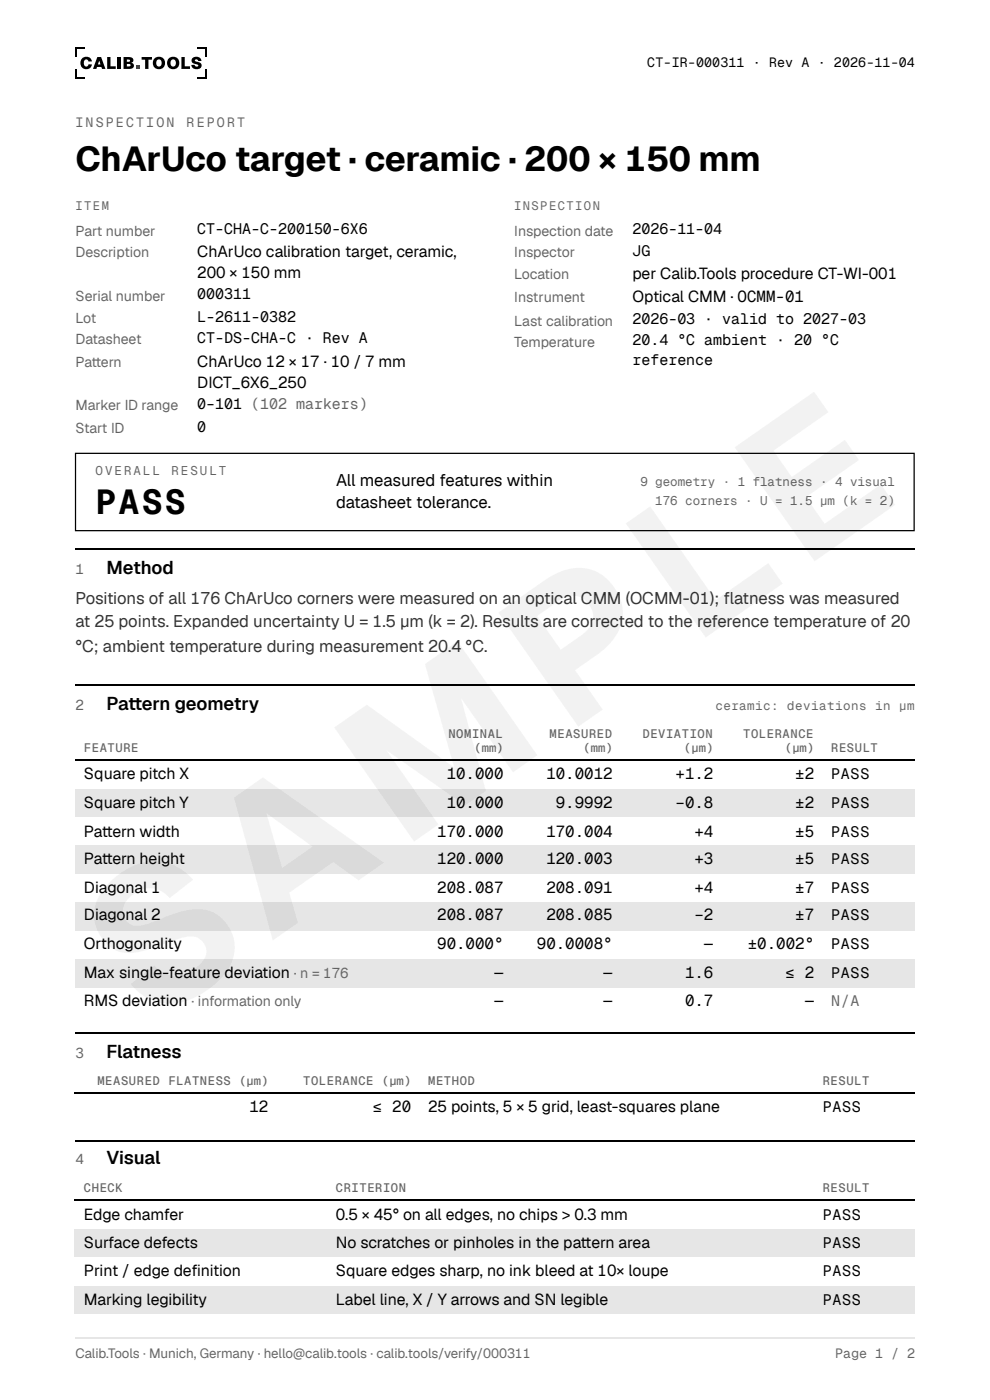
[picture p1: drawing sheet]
<svg xmlns="http://www.w3.org/2000/svg" width="210mm" height="297mm" viewBox="0 0 210 297" stroke-linecap="round" stroke-linejoin="round" font-family="sans-serif">
<defs><g id="words">
<text font-size="41.6" x="31.5" y="218" transform="rotate(-35 31.5 218)">SAMPLE</text>
<g font-size="7.4">
<text x="16" y="36.2">ChArUco target · ceramic · 200 × 150 mm</text>
<text x="20.3" y="109">PASS</text>
</g>
<g font-size="3.9">
<text x="22.6" y="121.7">Method</text>
<text x="22.6" y="150.5">Patern geometry</text>
<text x="27.2" y="150.5">t</text>
<text x="22.6" y="224.4">Flatness</text>
<text x="22.6" y="246.9">Visual</text>
</g>
<g font-size="3.5">
<text x="71.3" y="103.2">All measured features within</text>
<text x="71.3" y="107.7">datasheet tolerance.</text>
</g>
<g font-size="3.5" fill="#333">
<text x="16" y="128.1">Positions of all 176 ChArUco corners were measured on an optical CMM (OCMM-01); fl atness was measured</text>
<text x="16" y="133.1">at 25 points. Expanded uncertainty U = 1.5 µm (k = 2). Results are corrected to the reference temperature of 20</text>
<text x="16" y="138.4">°C; ambient temperature during measurement 20.4 °C.</text>
</g>
<g font-size="3.3">
<text x="41.8" y="54.5">ChArUco calibration target, ceramic,</text>
<text x="41.8" y="59">200 × 150 mm</text>
<text x="134.1" y="59.3">per Calib.Tools procedure CT-WI-001</text>
<text x="134.1" y="64">Optical CMM · OCMM-01</text>
<text x="41.8" y="77.8">ChArUco 12 × 17 · 10 / 7 mm</text>
<text x="41.8" y="82.3">DICT_6X6_250</text>
<text x="17.8" y="165.4">Square pitch X</text>
<text x="94.7" y="165.4">10.000</text>
<text x="115.8" y="165.4">10.0012</text>
<text x="143.2" y="165.4">+1.2</text>
<text x="168.6" y="165.4">±2</text>
<text x="17.8" y="171.4">Square pitch Y</text>
<text x="94.7" y="171.4">10.000</text>
<text x="117.8" y="171.4">9.9992</text>
<text x="143.2" y="171.4">−0.8</text>
<text x="168.6" y="171.4">±2</text>
<text x="17.8" y="177.5">Patern width</text>
<text x="21.6" y="177.5">t</text>
<text x="92.7" y="177.5">170.000</text>
<text x="115.8" y="177.5">170.004</text>
<text x="147.2" y="177.5">+4</text>
<text x="168.6" y="177.5">±5</text>
<text x="17.8" y="183.4">Patern height</text>
<text x="21.6" y="183.4">t</text>
<text x="92.7" y="183.4">120.000</text>
<text x="115.8" y="183.4">120.003</text>
<text x="147.2" y="183.4">+3</text>
<text x="168.6" y="183.4">±5</text>
<text x="17.8" y="189.4">Diagonal 1</text>
<text x="92.7" y="189.4">208.087</text>
<text x="115.8" y="189.4">208.091</text>
<text x="147.2" y="189.4">+4</text>
<text x="168.6" y="189.4">±7</text>
<text x="17.8" y="195.3">Diagonal 2</text>
<text x="92.7" y="195.3">208.087</text>
<text x="115.8" y="195.3">208.085</text>
<text x="147.2" y="195.3">−2</text>
<text x="168.6" y="195.3">±7</text>
<text x="17.8" y="201.3">Orthogonality</text>
<text x="92.7" y="201.3">90.000°</text>
<text x="113.8" y="201.3">90.0008°</text>
<text x="149.2" y="201.3">—</text>
<text x="158.5" y="201.3">±0.002°</text>
<text x="17.8" y="207.4">Max single-feature deviation · n = 176</text>
<text x="104.8" y="207.4">—</text>
<text x="127.9" y="207.4">—</text>
<text x="145.2" y="207.4">1.6</text>
<text x="166.6" y="207.4">≤ 2</text>
<text x="17.8" y="213.5">RMS deviation · information only</text>
<text x="104.8" y="213.5">—</text>
<text x="127.9" y="213.5">—</text>
<text x="145.2" y="213.5">0.7</text>
<text x="170.6" y="213.5">—</text>
<text x="52.9" y="236">12</text>
<text x="79.1" y="236">≤ 20</text>
<text x="90.8" y="236">25 points, 5 × 5 grid, least-squares plane</text>
<text x="17.8" y="258.8">Edge chamfer</text>
<text x="71.2" y="258.8">0.5 × 45° on all edges, no chips &gt; 0.3 mm</text>
<text x="17.8" y="264.8">Surface defects</text>
<text x="71.2" y="264.8">No scratches or pinholes in the patern area</text>
<text x="123.1" y="264.8">t</text>
<text x="17.8" y="270.7">Print / edge defi nition</text>
<text x="71.2" y="270.7">Square edges sharp, no ink bleed at 10× loupe</text>
<text x="17.8" y="276.8">Marking legibility</text>
<text x="71.2" y="276.8">Label line, X / Y arrows and SN legible</text>
</g>
<g font-size="3.2">
<text x="41.8" y="49.7">CT-CHA-C-200150-6X6</text>
<text x="134.1" y="49.7">2026-11-04</text>
<text x="134.1" y="54.2">JG</text>
<text x="41.8" y="63.5">000311</text>
<text x="41.8" y="68.3">L-2611-0382</text>
<text x="134.1" y="68.8">2026-03 · valid to 2027-03</text>
<text x="41.8" y="72.8">CT-DS-CHA-C · Rev A</text>
<text x="134.1" y="73.3">20.4 °C ambient · 20 °C</text>
<text x="134.1" y="77.5">reference</text>
<text x="41.8" y="86.8">0–101 (102 markers)</text>
<text x="41.8" y="91.5">0</text>
<text x="176.2" y="165.4">PASS</text>
<text x="176.2" y="171.4">PASS</text>
<text x="176.2" y="177.5">PASS</text>
<text x="176.2" y="183.4">PASS</text>
<text x="176.2" y="189.4">PASS</text>
<text x="176.2" y="195.3">PASS</text>
<text x="176.2" y="201.3">PASS</text>
<text x="176.2" y="207.4">PASS</text>
<text x="174.4" y="236">PASS</text>
<text x="174.4" y="258.8">PASS</text>
<text x="174.4" y="264.8">PASS</text>
<text x="174.4" y="270.7">PASS</text>
<text x="174.4" y="276.8">PASS</text>
</g>
<text font-size="3.2" fill="#666" x="176.2" y="213.5">N/A</text>
<g font-size="3" fill="#666">
<text x="16" y="50">Part number</text>
<text x="109" y="50">Inspection date</text>
<text x="16" y="54.5">Description</text>
<text x="109" y="54.5">Inspector</text>
<text x="109" y="59.3">Location</text>
<text x="16" y="63.8">Serial number</text>
<text x="109" y="64">Instrument</text>
<text x="16" y="68.5">Lot</text>
<text x="109" y="69.1">Last calibration</text>
<text x="16" y="73">Datasheet</text>
<text x="16" y="77.8">Patern</text>
<text x="19.4" y="77.8">t</text>
<text x="109" y="73.6">Temperature</text>
<text x="16" y="87">Marker ID range</text>
<text x="16" y="91.8">Start ID</text>
<text x="16" y="121.7">1</text>
<text x="16" y="150.5">2</text>
<text x="16" y="224.4">3</text>
<text x="16" y="246.9">4</text>
</g>
<text font-size="2.8" x="137.2" y="14.3">CT-IR-000311 · Rev A · 2026-11-04</text>
<g font-size="2.8" fill="#666">
<text x="16" y="27">INSPECTION</text>
<text x="39.6" y="27">REPORT</text>
<text x="16" y="288.1">Calib.Tools · Munich, Germany · hello@calib.tools · calib.tools/verify/000311</text>
<text x="177.1" y="288.1">Page 1 / 2</text>
</g>
<g font-size="2.6" fill="#666">
<text x="16" y="44.4">ITEM</text>
<text x="109" y="44.4">INSPECTION</text>
<text x="20.3" y="100.8">OVERALL</text>
<text x="36.3" y="100.8">RESULT</text>
<text x="135.8" y="103.2">9 geometry · 1 flatness · 4 visual</text>
<text x="138.9" y="107.2">176 corners · U = 1.5 µm (k = 2)</text>
<text x="151.7" y="150.5">ceramic: deviations in µm</text>
<text x="17.8" y="159.5">FEATURE</text>
<text x="95.1" y="156.6">NOMINAL</text>
<text x="100.6" y="159.5">(mm)</text>
<text x="116.5" y="156.6">MEASURED</text>
<text x="123.7" y="159.5">(mm)</text>
<text x="136.2" y="156.6">DEVIATION</text>
<text x="145.1" y="159.5">(µm)</text>
<text x="157.6" y="156.6">TOLERANCE</text>
<text x="166.4" y="159.5">(µm)</text>
<text x="176.2" y="159.5">RESULT</text>
<text x="20.7" y="230.2">MEASURED FLATNESS (µm)</text>
<text x="64.3" y="230.2">TOLERANCE (µm)</text>
<text x="90.8" y="230.2">METHOD</text>
<text x="174.4" y="230.2">RESULT</text>
<text x="17.8" y="252.9">CHECK</text>
<text x="71.2" y="252.9">CRITERION</text>
<text x="174.4" y="252.9">RESULT</text>
</g>
</g></defs>
<g fill="#000">
<path d="M17.5 12.3a1.23 1.23 0 0 1 2 .7l-.7 .1a.48 .48 0 0 0-.5-.5 .48 .48 0 0 0-.5 .5 .66 .66 0 0 0 0 .7 .66 .66 0 0 0 .7 .3l.3-.5 .7 .1a1.28 1.28 0 0 1-1.8 .8 1.28 1.28 0 0 1-.4-1.9zM22.7 12.1h.7v2h1.1v.5h-1.8zM24.9 12.1h.7v2.5h-.7zM30 12.1h2.2v.6h-.7v1.9h-.7v-1.9h-.8zM38.5 12.1h.7v2h1.1v.5h-1.8zM40.9 12.3a1.13 1.13 0 0 1 1.8 .6l-.7 .1a.37 .37 0 0 0-.3-.4 .37 .37 0 0 0-.4 .2l.4 .3a.89 .89 0 0 1 1 .8 1.13 1.13 0 0 1-1.1 .8 1.13 1.13 0 0 1-1-.9l.7-.1a.42 .42 0 0 0 .3 .4 .42 .42 0 0 0 .4-.2 .84 .84 0 0 0-.9-.4 .7 .7 0 0 1-.5-.5 .7 .7 0 0 1 .3-.7z"/>
<path d="M20.6 12.1l-.9 2.5h.7l.2-.4h.9l.1 .4h.8l-1-2.5zM21 12.9l.3 .8h-.5z"/>
<path d="M26.2 12.1v2.5h1.2a.78 .78 0 0 0 1-.9l-.6-.4 .2-.1a.61 .61 0 0 0 .3-.6 .61 .61 0 0 0-.6-.5zM26.9 12.6l.5 .1 .1 .3-.6 .1zM26.9 13.6h.6l.1 .4-.7 .1z"/>
<path d="M32.4 13.4a1.33 1.33 0 0 0 2.6 0 1.33 1.33 0 0 0-2.6 0zM33.3 12.8a.58 .58 0 0 1 .7-.1 .58 .58 0 0 1 .3 .7 .59 .59 0 0 1-.6 .7 .59 .59 0 0 1-.6-.7z"/>
<path d="M35.4 13.4a1.33 1.33 0 0 0 2.6 0 1.33 1.33 0 0 0-2.6 0zM36.3 12.8a.58 .58 0 0 1 .7-.1 .58 .58 0 0 1 .3 .7 .59 .59 0 0 1-.6 .7 .59 .59 0 0 1-.6-.7z"/>
</g>
<path d="M15.9 10.3h2.1M15.9 16.4h2.1M16.1 10.1v2M16.1 14.6v2M41.8 10.3h2.1M41.8 16.4h2.1M43.7 10.1v2M43.7 14.6v2" fill="none" stroke="#000" stroke-width=".35"/>
<path d="M28.9 13.9h.7v.7h-.7z" fill="#e60012"/>
<path d="M16 96.2h177.8v16.4h-177.8zM15.9 116.5h178M15.9 145.4h178" fill="none" stroke="#000" stroke-width=".26"/>
<g fill="#e6e6e6">
<path d="M15.9 167.5h71.4v5.8h-71.4z"/>
<path d="M15.9 179.4h71.4v6.1h-71.4z"/>
<path d="M15.9 191.3h71.4v6.1h-71.4z"/>
<path d="M15.9 203.5h71.4v6h-71.4z"/>
</g>
<path d="M15.9 161.3h71.4M15.9 219.2h178M15.9 231.9h178M15.9 242h178" fill="none" stroke="#000" stroke-width=".26"/>
<g fill="#e6e6e6">
<path d="M15.9 260.9h53.4v5.8h-53.4z"/>
<path d="M69.3 260.9h103.2v5.8h-103.2z"/>
<path d="M172.5 260.9h21.4v5.8h-21.4z"/>
<path d="M15.9 272.8h53.4v5.8h-53.4z"/>
<path d="M69.3 272.8h103.2v5.8h-103.2z"/>
<path d="M172.5 272.8h21.4v5.8h-21.4z"/>
</g>
<path d="M15.9 254.7h178" fill="none" stroke="#000" stroke-width=".26"/>
<path d="M15.9 283.8h178" fill="none" stroke="#e6e6e6" stroke-width=".26"/>
<use href="#words"/>
</svg>
